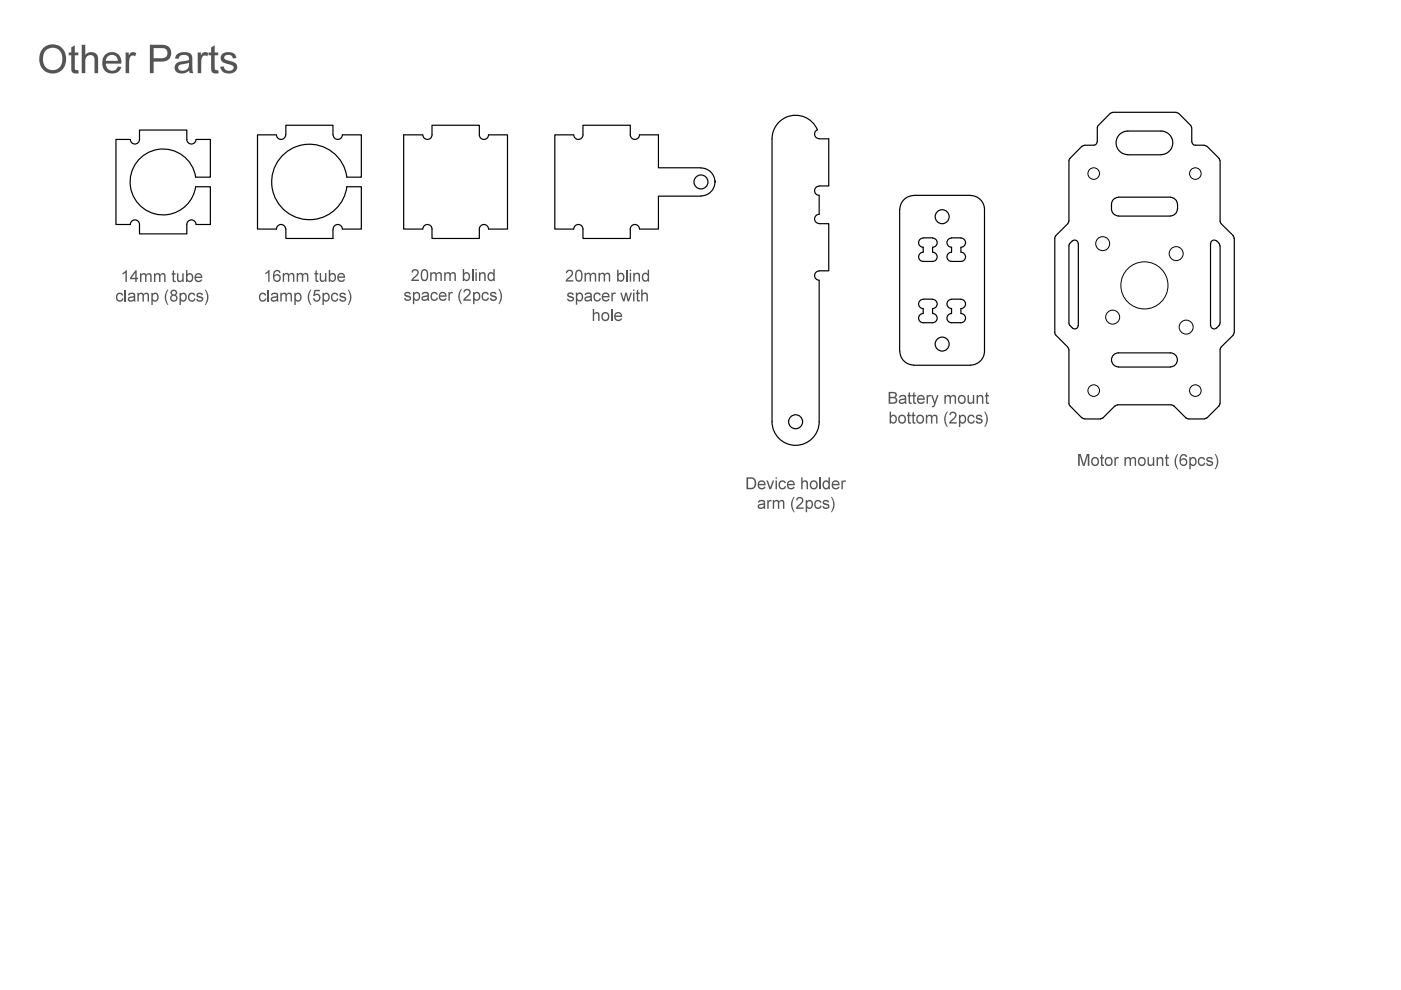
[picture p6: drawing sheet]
<svg xmlns="http://www.w3.org/2000/svg" width="297mm" height="210mm" viewBox="0 0 297 210" stroke-linecap="round" stroke-linejoin="round" font-family="sans-serif">
<g fill="none" stroke="#000" stroke-width=".25">
<path d="M27.6 29.6h-3v18h3M27.6 29.6a.97 .97 0 0 0 1 .9 .97 .97 0 0 0 1-.9v-2h10v2a.97 .97 0 0 0 1 .9 .97 .97 0 0 0 1-.9M41.6 29.6h3v8h-3.1a7 7 0 0 0-10.4-5.2 7 7 0 0 0-.9 11.6 7 7 0 0 0 11.1-3.5l.2-.9h3.1v8h-3M58.6 28.6h-4v20h4M70.6 28.6v-2h-10v2a.97 .97 0 0 1-1 1 .97 .97 0 0 1-1-1M70.6 28.6a.97 .97 0 0 0 1 1 .97 .97 0 0 0 1-1h4v9h-3.1a8 8 0 0 0-12.3-5.6 8 8 0 0 0 .2 13.5 8 8 0 0 0 12.1-5.9h3.1v9h-4a.97 .97 0 0 0-1-1 .97 .97 0 0 0-1 1M103.6 28.6a.97 .97 0 0 1-1 1 .97 .97 0 0 1-1-1v-2h-10v2a.97 .97 0 0 1-1 1 .97 .97 0 0 1-1-1h-4v20h4a1 1 0 0 1 1-1 1 1 0 0 1 1 1v2h10v-2a.97 .97 0 0 1 1-1 .97 .97 0 0 1 1 1M103.6 28.6h4v20h-4M121.6 28.6h-4v20h4M135.6 28.6a.97 .97 0 0 1-1 1 .97 .97 0 0 1-1-1v-2h-10v2a.97 .97 0 0 1-1 1 .97 .97 0 0 1-.9-1M135.6 28.6h4v7h9M148.6 35.6a2.96 2.96 0 0 1 3 3 2.96 2.96 0 0 1-3 2.9"/>
<path d="M151.6 38.6h.1M173.3 27.5a5 5 0 0 0-5.6-3 5 5 0 0 0-4 4.9v60a5 5 0 0 0 5 5 5 5 0 0 0 5-5v-29.9M173.3 27.5a.97 .97 0 0 0-.6 1.1 .97 .97 0 0 0 1 .8h2v10h-2M173.7 39.5a.97 .97 0 0 0-1 .9 .97 .97 0 0 0 1 1v4a.97 .97 0 0 0-1 1 .97 .97 0 0 0 1 1M229.4 31l-2.7 2.9-.1 13M229.9 30.8l-.5 .2M232.6 30.1a.72 .72 0 0 1-.7 .7h-2M235.4 24l-2.7 2.7-.1 3.4M236 23.8h13.3M236 23.8l-.6 .3M239.1 32.8h7.1M239.1 32.8a2.5 2.5 0 0 1-2.5-2.5 2.5 2.5 0 0 1 2.5-2.5h7.1a2.5 2.5 0 0 1 2.5 2.5 2.5 2.5 0 0 1-2.5 2.5"/>
<path d="M249.3 23.8l.5 .3M249.9 24l2.6 2.6M252.4 26.6l.2 .5M252.7 27.1v3M252.7 30.1a.72 .72 0 0 0 .7 .7h1.9M255.3 30.8l.5 .2M255.9 31l2.5 2.6 .3 .5v12.8l.2 .5M41.6 47.6a.97 .97 0 0 0-1-1 .97 .97 0 0 0-1 1v2h-10v-2a.97 .97 0 0 0-1-1 .97 .97 0 0 0-1 1M58.6 48.6a1 1 0 0 1 1-1 1 1 0 0 1 1 1v2h10v-2M121.7 48.6a.97 .97 0 0 1 .9-1 .97 .97 0 0 1 1 1v2h10v-2a.97 .97 0 0 1 1-1 .97 .97 0 0 1 1 1M148.6 41.6h-9v7h-4M173.7 57.5a.97 .97 0 0 0-1 .9 .97 .97 0 0 0 1 1"/>
<path d="M173.7 47.4h2v10h-2M193.7 41.4h12.1M193.7 41.5a2.96 2.96 0 0 0-2.9 2.9l-.1 30a3 3 0 0 0 3 3M195.7 50.4h2M195.7 50.5a.97 .97 0 0 0-.9 .9 .97 .97 0 0 0 .9 1v1M195.7 53.5a.97 .97 0 0 0-.9 1 .97 .97 0 0 0 .9 .9h2a.97 .97 0 0 0 1-.9 .97 .97 0 0 0-1-1M197.7 50.5a.97 .97 0 0 1 1 .9 .97 .97 0 0 1-1 1v1M201.7 53.5a.97 .97 0 0 0-.9 1 .97 .97 0 0 0 .9 .9h2a.97 .97 0 0 0 1-.9 .97 .97 0 0 0-1-1M201.7 50.5a.97 .97 0 0 0-.9 .9 .97 .97 0 0 0 .9 1v1M201.7 50.4h2M203.7 50.5a.97 .97 0 0 1 1 .9 .97 .97 0 0 1-1 1v1M205.8 41.5a2.96 2.96 0 0 1 2.9 2.9v30a2.96 2.96 0 0 1-2.9 3"/>
<path d="M226.4 47.4l-2.6 2.6-.2 .5v20l.2 .5 2.6 2.6M226.6 46.9l-.2 .5M227.4 51.1l.3-.2a.77 .77 0 0 1 .9 .7l-.1 17.8a.72 .72 0 0 1-1.1 .1l-.7-.6-.1-.4v-16.4l.2-.5M227.4 51.1l-.5 .5M249.6 43.3a1.57 1.57 0 0 0-1.5-1.5h-11a1.48 1.48 0 0 0-1.4 1.5 1.93 1.93 0 0 0 1 2.4l11.4 .1a1.57 1.57 0 0 0 1.5-1.5M249.7 43.3v1M256.7 51.6v17.4M257.9 51.1a.72 .72 0 0 0-.8-.1 .72 .72 0 0 0-.4 .6M258 51.1l.5 .5M258.4 51.6l.2 .5 .1 16.4-.7 1M258.9 47.4l2.6 2.6M261.4 50l.2 .5"/>
<path d="M261.7 50.5v20M193.7 77.4h12.1M195.7 66.4v-1a.97 .97 0 0 1-.9-1 .97 .97 0 0 1 .9-.9l2-.1a1 1 0 0 1 1 1 1 1 0 0 1-1 1v1M195.7 66.5a.97 .97 0 0 0-.9 1 .97 .97 0 0 0 .9 .9h2a.97 .97 0 0 0 1-.9 .97 .97 0 0 0-1-1M201.7 66.5a.97 .97 0 0 0-.9 1 .97 .97 0 0 0 .9 .9h2a.97 .97 0 0 0 1-.9 .97 .97 0 0 0-1-1M201.7 66.4v-1a.97 .97 0 0 1-.9-1 .97 .97 0 0 1 .9-.9l2-.1a1 1 0 0 1 1 1 1 1 0 0 1-1 1v1M226.4 73.6l.2 .5M226.6 74.1l.1 11.6 2.7 2.9M237.1 77.8h11M237.1 77.8a1.48 1.48 0 0 1-1.4-1.5 1.48 1.48 0 0 1 1.4-1.5h11a1.48 1.48 0 0 1 1.5 1.5 1.48 1.48 0 0 1-1.5 1.5M256.7 69a.72 .72 0 0 0 .4 .7 .72 .72 0 0 0 .8-.2M258.9 73.6l-.2 .5-.1 11.6-2.7 2.9"/>
<path d="M261.5 71l-2.6 2.6M261.6 70.5l-.2 .5M229.4 88.6l.5 .2M229.9 88.8h3.4M233.8 88.6l-.5 .2M236.4 86l-2.6 2.6M237 85.9l-.5 .2M237 85.8h11.4M248.4 85.9l.5 .2M248.9 86l2.5 2.6M251.4 88.6l.6 .2M252 88.8h3.3"/>
<path d="M255.8 88.6l-.5 .2"/>
<circle cx="148.6" cy="38.6" r="1.48"/>
<circle cx="199.8" cy="45.9" r="1.48"/>
<circle cx="199.8" cy="73" r="1.48"/>
<circle cx="168.7" cy="89.4" r="1.48"/>
</g>
<g fill="none" stroke="#000" stroke-width=".21">
<circle cx="231.9" cy="36.8" r="1.23"/>
<circle cx="253.4" cy="36.8" r="1.23"/>
<circle cx="233.8" cy="51.7" r="1.48"/>
<circle cx="249.4" cy="53.8" r="1.48"/>
<circle cx="235.9" cy="67.2" r="1.48"/>
<circle cx="242.6" cy="60.5" r="5"/>
<circle cx="251.5" cy="69.4" r="1.48"/>
<circle cx="231.9" cy="82.8" r="1.23"/>
<circle cx="253.4" cy="82.8" r="1.23"/>
</g>
<g fill="#545454">
<path d="M15.1 10.1l.8-.5v1.5h.7v.6h-.7v2.6a.52 .52 0 0 0 .1 .5 .52 .52 0 0 0 .6 .1l.1 .6a1.1 1.1 0 0 1-1.2-.1 1.1 1.1 0 0 1-.4-1.2v-2.5h-.5v-.6h.5z"/>
<path d="M17.3 9.5h.8v2.1a1.5 1.5 0 0 1 1.8-.5 1.5 1.5 0 0 1 .9 1.6v2.8h-.7v-2.8a.98 .98 0 0 0-1.1-1 .98 .98 0 0 0-.9 1.1v2.7h-.8z"/>
<path d="M26.6 11.1h.7v.7a.99 .99 0 0 1 1.6-.5l-.3 .6a.83 .83 0 0 0-.9 .1 .83 .83 0 0 0-.3 .9v2.6h-.8z"/>
<path d="M41.9 11.1h.7v.7a.99 .99 0 0 1 1.6-.5l-.3 .6a.83 .83 0 0 0-.9 .1 .83 .83 0 0 0-.3 .9v2.6h-.8z"/>
<path d="M44.8 10.1l.7-.5v1.5h.8v.6h-.8v2.6a.52 .52 0 0 0 .2 .5 .52 .52 0 0 0 .6 .1l.1 .6a1.1 1.1 0 0 1-1.3-.1 1.1 1.1 0 0 1-.3-1.2v-2.5h-.6v-.6h.6z"/>
<path d="M47.1 11.5a2.07 2.07 0 0 1 2.9 .3l.1 .5-.7 .1a.98 .98 0 0 0-.9-.8 .98 .98 0 0 0-1 .6 1.33 1.33 0 0 0 1.4 .8 1.27 1.27 0 0 1 1.3 .7 1.27 1.27 0 0 1-.3 1.4 1.97 1.97 0 0 1-3.2-.9l.7-.1a1.09 1.09 0 0 0 1 .9 1.09 1.09 0 0 0 1.1-.7l-.1-.3-.5-.3a2.77 2.77 0 0 1-2-1l-.1-.6z"/>
<path d="M228.6 96.3h.5l.7 2.1 .6-2.1h.6v2.5h-.4v-2.3l-.6 2.3h-.4l-.7-2.3v2.3h-.3z"/>
<path d="M233.4 96.5l.3-.2v.6h.4v.3h-.4v1.1l.1 .2h.3v.3a.46 .46 0 0 1-.5 0 .46 .46 0 0 1-.2-.5v-1.1h-.2v-.3h.2z"/>
<path d="M236.3 96.9h.2v.3l.2-.3h.4l.1 .1-.1 .3a.4 .4 0 0 0-.5 0 .4 .4 0 0 0 0 .5v1h-.3z"/>
<path d="M238.4 96.9h.3v.3a.57 .57 0 0 1 .5-.3 .57 .57 0 0 1 .5 .3 .59 .59 0 0 1 .7-.3 .59 .59 0 0 1 .5 .6v1.3h-.3v-1.2a.41 .41 0 0 0-.5-.4 .41 .41 0 0 0-.3 .5v1.1h-.3v-1.2a.43 .43 0 0 0-.6-.4 .43 .43 0 0 0-.2 .6v1h-.3z"/>
<path d="M243.3 96.9h.3v1a.45 .45 0 0 0 .4 .6 .45 .45 0 0 0 .4-.6v-1h.3v1.9h-.3v-.3a.6 .6 0 0 1-.7 .3 .6 .6 0 0 1-.4-.7z"/>
<path d="M245.2 96.9h.3v.3a.61 .61 0 0 1 .8-.3 .61 .61 0 0 1 .3 .7v1.2h-.3v-1.1a.44 .44 0 0 0-.4-.5 .44 .44 0 0 0-.4 .6v1h-.3z"/>
<path d="M247.2 96.5l.3-.2v.6h.3v.3h-.3v1.1l.1 .2h.2l.1 .3a.46 .46 0 0 1-.6 0 .46 .46 0 0 1-.1-.5v-1.1h-.2v-.3h.2z"/>
<path d="M249.6 96.3h.2l-.2 .5a2.84 2.84 0 0 0 .2 2.7h-.2a2.54 2.54 0 0 1 0-3.2z"/>
<path d="M254.2 97.1a.76 .76 0 0 1 1.3 .4h-.3a.55 .55 0 0 0-.8-.2 .55 .55 0 0 0-.1 .8 .5 .5 0 0 0 .4 .4 .5 .5 0 0 0 .6-.4h.2a.85 .85 0 0 1-1.1 .6 .85 .85 0 0 1-.4-1.2z"/>
<path d="M255.9 97.1a.78 .78 0 0 1 1.2 .3h-.3a.36 .36 0 0 0-.4-.3 .36 .36 0 0 0-.3 .4l.2 .1a.69 .69 0 0 1 .7 .2 .69 .69 0 0 1 .1 .7 .81 .81 0 0 1-.8 .3 .81 .81 0 0 1-.6-.6h.3a.41 .41 0 0 0 .5 .4 .41 .41 0 0 0 .3-.5h-.1a.71 .71 0 0 1-.9-.9z"/>
<path d="M257.5 96.3h.2a2.54 2.54 0 0 1 0 3.2h-.2a2.87 2.87 0 0 0 0-3.2z"/>
<path d="M26 57.9l.7-.6h.2v2.5h-.3v-2l-.6 .4z"/>
<path d="M29.7 57.9h.3v.3a.57 .57 0 0 1 .5-.3 .57 .57 0 0 1 .5 .3 .59 .59 0 0 1 .7-.3 .59 .59 0 0 1 .4 .6v1.3h-.2v-1.2a.41 .41 0 0 0-.5-.4 .41 .41 0 0 0-.3 .5v1.1h-.3v-1.2a.42 .42 0 0 0-.6-.4 .42 .42 0 0 0-.2 .6v1h-.3z"/>
<path d="M32.6 57.9h.3v.3a.57 .57 0 0 1 .6-.3 .57 .57 0 0 1 .5 .3 .59 .59 0 0 1 .7-.3 .59 .59 0 0 1 .4 .6v1.3h-.3v-1.2a.41 .41 0 0 0-.4-.4 .41 .41 0 0 0-.4 .5v1.1h-.3v-1.2a.42 .42 0 0 0-.5-.4 .42 .42 0 0 0-.3 .6v1h-.3z"/>
<path d="M36.6 57.5l.3-.2v.6h.3v.3h-.3v1.1l.1 .2h.2l.1 .3a.46 .46 0 0 1-.5 0 .46 .46 0 0 1-.2-.5v-1.1h-.2v-.3h.2z"/>
<path d="M37.5 57.9h.3v1a.45 .45 0 0 0 .5 .6 .45 .45 0 0 0 .3-.6v-1h.3v1.9h-.3v-.3a.6 .6 0 0 1-.7 .3 .6 .6 0 0 1-.4-.7z"/>
<path d="M24.9 62.2a.76 .76 0 0 1 1.2 .4l-.3 .1a.55 .55 0 0 0-.7-.3 .55 .55 0 0 0-.2 .8 .5 .5 0 0 0 .5 .5 .5 .5 0 0 0 .5-.4h.3a.85 .85 0 0 1-1.2 .6 .85 .85 0 0 1-.4-1.2z"/>
<path d="M9.1 10.2a2.9 2.9 0 0 1 3.5-.4 2.9 2.9 0 0 1 1.4 3.2 2.87 2.87 0 0 1-3.3 2.6 2.87 2.87 0 0 1-2.3-3.6l.2-1zM9.7 10.7a2.69 2.69 0 0 0 .7 4 2.14 2.14 0 0 0 2.2-.4 2.14 2.14 0 0 0 .6-2.1 2.05 2.05 0 0 0-1.2-1.9 2.05 2.05 0 0 0-2.3 .4z"/>
<path d="M22.3 11.7a2.05 2.05 0 0 1 2.4-.4 2.05 2.05 0 0 1 1 2.2h-3.3a1.32 1.32 0 0 0 1 1.5 1.32 1.32 0 0 0 1.6-.9l.7 .1a2.14 2.14 0 0 1-2.8 1.2 2.14 2.14 0 0 1-1.1-2.8zM22.8 12l-.4 .9h2.6a1.27 1.27 0 0 0-.8-1.2 1.27 1.27 0 0 0-1.4 .3z"/>
<path d="M31.8 9.5h2.2a1.84 1.84 0 0 1 2.3 1.7 1.84 1.84 0 0 1-2.2 1.9h-1.5v2.4h-.8zM32.6 10.2v2.2h1.5a1.12 1.12 0 0 0 1.4-1.1 1.12 1.12 0 0 0-1.4-1.1z"/>
<path d="M37.6 11.5a2.26 2.26 0 0 1 3.1 .3l.1 3 .2 .7h-.8l-.1-.5a1.97 1.97 0 0 1-3-.2 1.44 1.44 0 0 1 1.6-1.8l.8-.1a.56 .56 0 0 0 .6-.5 .56 .56 0 0 0-.5-.7 1.19 1.19 0 0 0-1.7 .8l-.8-.1zM38 13.8a.75 .75 0 0 0 0 1 .75 .75 0 0 0 .9 .2 1.32 1.32 0 0 0 1.2-1.7z"/>
<path d="M231.6 97.1a.91 .91 0 0 1 1.3 .2 .91 .91 0 0 1-.2 1.2 .91 .91 0 0 1-1.3-.1v-.9zM231.8 97.3a.62 .62 0 0 0-.1 1 .62 .62 0 0 0 1-.1 .62 .62 0 0 0-.1-.8 .62 .62 0 0 0-.8-.1z"/>
<path d="M234.5 97.1a.91 .91 0 0 1 1.3 .2 .91 .91 0 0 1-.2 1.2 .91 .91 0 0 1-1.3-.1v-.9zM234.7 97.3a.62 .62 0 0 0-.1 1 .62 .62 0 0 0 .9-.1 .62 .62 0 0 0 0-.8 .62 .62 0 0 0-.8-.1z"/>
<path d="M241.5 97.1a.91 .91 0 0 1 1.3 .2 .91 .91 0 0 1-.2 1.2 .91 .91 0 0 1-1.2-.1l-.1-.9zM241.7 97.3a.62 .62 0 0 0-.1 1 .62 .62 0 0 0 1-.1 .62 .62 0 0 0-.1-.8 .62 .62 0 0 0-.8-.1z"/>
<path d="M250.3 96.5a.76 .76 0 0 1 .8-.2 .76 .76 0 0 1 .6 .6h-.3a.54 .54 0 0 0-.7-.3 .54 .54 0 0 0-.3 .6v.3a.81 .81 0 0 1 1.2 0 .81 .81 0 0 1-.2 1.2 .81 .81 0 0 1-1.2-.3l-.1-1.1zM250.4 98a.55 .55 0 0 0 1.1 0 .55 .55 0 0 0-1.1 0z"/>
<path d="M252.2 96.9h.3v.3a.74 .74 0 0 1 .9-.1 .74 .74 0 0 1 .3 .9 .72 .72 0 0 1-.4 .7 .72 .72 0 0 1-.8-.1v.9h-.3zM252.6 97.4a.6 .6 0 0 0-.1 .8 .6 .6 0 0 0 .8 .2 .61 .61 0 0 0 .1-.9 .61 .61 0 0 0-.8-.1z"/>
<path d="M28.7 57.3h.3v1.6h.3v.3h-.3v.6h-.3v-.6h-1.1v-.3zM28.7 57.8l-.8 1.1h.8z"/>
<path d="M39.4 57.3h.3v.9a.78 .78 0 0 1 1.1-.1 .78 .78 0 0 1 .2 1 .67 .67 0 0 1-.5 .7 .67 .67 0 0 1-.8-.3v.3h-.3zM39.9 58.4a.61 .61 0 0 0-.1 .8 .61 .61 0 0 0 .7 .2 .61 .61 0 0 0 .2-.8 .61 .61 0 0 0-.8-.2z"/>
<path d="M41.5 58.2a.85 .85 0 0 1 1-.2 .85 .85 0 0 1 .4 .9h-1.4a.58 .58 0 0 0 .4 .6 .58 .58 0 0 0 .7-.3l.3 .1a.91 .91 0 0 1-1.3 .4 .91 .91 0 0 1-.3-1.4zM41.7 58.3l-.2 .4h1.1l-.4-.5z"/>
</g>
<path d="M26.6 61.4v2.5" fill="none" stroke="#545454" stroke-width=".29"/>
<g fill="#545454">
<path d="M29.1 62.1h.3v.3a.57 .57 0 0 1 .5-.4 .57 .57 0 0 1 .6 .4 .59 .59 0 0 1 .6-.4 .59 .59 0 0 1 .5 .7v1.2h-.3v-1.1a.41 .41 0 0 0-.5-.5 .41 .41 0 0 0-.3 .6v1h-.3v-1.1a.43 .43 0 0 0-.5-.4 .43 .43 0 0 0-.3 .6v.9h-.3z"/>
<path d="M35.5 61.4h.2l-.2 .5a2.84 2.84 0 0 0 .2 2.8h-.2a2.54 2.54 0 0 1 0-3.3z"/>
<path d="M40.1 62.2a.76 .76 0 0 1 1.3 .4l-.3 .1a.55 .55 0 0 0-.8-.3 .55 .55 0 0 0-.1 .8 .5 .5 0 0 0 .4 .5 .5 .5 0 0 0 .5-.4h.3a.85 .85 0 0 1-1.1 .6 .85 .85 0 0 1-.4-1.2z"/>
<path d="M41.8 62.3a.77 .77 0 0 1 1.2 .2l-.3 .1a.36 .36 0 0 0-.4-.3 .36 .36 0 0 0-.3 .4l.2 .1a.67 .67 0 0 1 .7 .2 .67 .67 0 0 1 0 .8 .81 .81 0 0 1-1.3-.4l.3-.1a.41 .41 0 0 0 .4 .5 .41 .41 0 0 0 .4-.5l-.1-.1a.71 .71 0 0 1-.9-.8z"/>
<path d="M43.4 61.4h.2a2.54 2.54 0 0 1 0 3.3h-.2a2.88 2.88 0 0 0 0-3.3z"/>
<path d="M56.2 57.9l.8-.7h.2v2.5h-.3v-1.9l-.7 .4z"/>
<path d="M60 57.9h.2v.3a.57 .57 0 0 1 .6-.3 .57 .57 0 0 1 .5 .3 .59 .59 0 0 1 .7-.3 .59 .59 0 0 1 .4 .6v1.2h-.3v-1.1a.41 .41 0 0 0-.4-.5 .41 .41 0 0 0-.4 .6v1h-.3v-1.1a.42 .42 0 0 0-.5-.4 .42 .42 0 0 0-.3 .6v.9h-.2z"/>
<path d="M62.9 57.9h.3v.3a.57 .57 0 0 1 .5-.3 .57 .57 0 0 1 .5 .3 .59 .59 0 0 1 .7-.3 .59 .59 0 0 1 .5 .6v1.2h-.3v-1.1a.41 .41 0 0 0-.5-.5 .41 .41 0 0 0-.3 .6v1h-.3v-1.1a.42 .42 0 0 0-.6-.4 .42 .42 0 0 0-.2 .6v.9h-.3z"/>
<path d="M66.9 57.4l.3-.1v.6h.3v.3h-.3v1v.3h.3v.3a.46 .46 0 0 1-.5-.1 .46 .46 0 0 1-.1-.5v-1h-.2v-.3h.2z"/>
<path d="M67.8 57.9h.3v1a.45 .45 0 0 0 .4 .6 .45 .45 0 0 0 .4-.6v-1h.3v1.8h-.3v-.2a.6 .6 0 0 1-.7 .3 .6 .6 0 0 1-.4-.8z"/>
<path d="M55.2 62.2a.76 .76 0 0 1 1.2 .4l-.3 .1a.55 .55 0 0 0-.7-.3 .55 .55 0 0 0-.2 .8 .5 .5 0 0 0 .5 .5 .5 .5 0 0 0 .5-.4h.3a.85 .85 0 0 1-1.2 .6 .85 .85 0 0 1-.4-1.2z"/>
<path d="M27.3 62.3a.83 .83 0 0 1 1-.2 .83 .83 0 0 1 .4 1l.1 .8h-.3l-.1-.2a.65 .65 0 0 1-1 .3 .65 .65 0 0 1-.1-1l1.1-.2a.49 .49 0 0 0-.5-.5 .49 .49 0 0 0-.5 .3h-.3zM27.4 63.3v.1a.52 .52 0 0 0 .6 .2 .52 .52 0 0 0 .4-.5z"/>
<path d="M32.1 62.1h.3v.3a.74 .74 0 0 1 1-.2 .74 .74 0 0 1 .2 1 .72 .72 0 0 1-.4 .7 .72 .72 0 0 1-.8-.2v1h-.3zM32.5 62.5a.6 .6 0 0 0-.1 .8 .6 .6 0 0 0 .8 .2 .6 .6 0 0 0 .1-.8 .6 .6 0 0 0-.8-.2z"/>
<path d="M36.3 61.6a.66 .66 0 0 1 1 0 .66 .66 0 0 1-.1 1 .76 .76 0 0 1 .2 1.1 .76 .76 0 0 1-1.1 0 .76 .76 0 0 1 .2-1.1l-.3-.4zM36.4 62a.4 .4 0 0 0 .8 0 .4 .4 0 0 0-.8 0zM36.3 63.2a.5 .5 0 0 0 1 0 .5 .5 0 0 0-1 0z"/>
<path d="M38.1 62.1h.3v.3a.74 .74 0 0 1 .9-.2 .74 .74 0 0 1 .3 1 .72 .72 0 0 1-.4 .7 .72 .72 0 0 1-.8-.2v1h-.3zM38.5 62.5a.6 .6 0 0 0-.1 .8 .6 .6 0 0 0 .8 .2 .6 .6 0 0 0 .1-.8 .6 .6 0 0 0-.8-.2z"/>
<path d="M58.1 57.5a.76 .76 0 0 1 .8-.3 .76 .76 0 0 1 .6 .7h-.3a.54 .54 0 0 0-.7-.3 .54 .54 0 0 0-.3 .6v.2a.8 .8 0 0 1 1.2 .1 .8 .8 0 0 1-.2 1.2 .8 .8 0 0 1-1.2-.4l-.1-1.1zM58.2 58.9a.55 .55 0 0 0 1.1 0 .55 .55 0 0 0-1.1 0z"/>
<path d="M69.7 57.2h.3v.9a.78 .78 0 0 1 1 0 .78 .78 0 0 1 .2 1 .67 .67 0 0 1-.4 .6 .67 .67 0 0 1-.8-.2v.2h-.3zM70.1 58.3a.61 .61 0 0 0-.1 .8 .61 .61 0 0 0 .8 .2 .61 .61 0 0 0 .1-.8 .61 .61 0 0 0-.8-.2z"/>
<path d="M71.7 58.1a.85 .85 0 0 1 1.1-.1 .85 .85 0 0 1 .4 .9h-1.4a.58 .58 0 0 0 .4 .6 .58 .58 0 0 0 .7-.3h.3a.91 .91 0 0 1-1.3 .5 .91 .91 0 0 1-.3-1.4zM72 58.3l-.2 .3h1.1l-.4-.4z"/>
</g>
<path d="M56.9 61.4v2.5" fill="none" stroke="#545454" stroke-width=".29"/>
<g fill="#545454">
<path d="M59.4 62.1h.3v.3a.57 .57 0 0 1 .6-.4 .57 .57 0 0 1 .5 .4 .59 .59 0 0 1 .7-.4 .59 .59 0 0 1 .4 .7v1.2h-.3v-1.1a.41 .41 0 0 0-.4-.5 .41 .41 0 0 0-.4 .6v1h-.3v-1.1a.43 .43 0 0 0-.5-.4 .43 .43 0 0 0-.3 .6v.9h-.3z"/>
<path d="M65.8 61.4h.2l-.2 .5a2.84 2.84 0 0 0 .2 2.8h-.2a2.54 2.54 0 0 1 0-3.3z"/>
<path d="M66.7 61.5h1.1v.2h-.9l-.1 .7a.8 .8 0 0 1 1.1 .4 .8 .8 0 0 1-.5 1.1 .8 .8 0 0 1-1-.6l.3-.1a.53 .53 0 0 0 .7 .3 .53 .53 0 0 0 .1-.8 .53 .53 0 0 0-.8 .1h-.3z"/>
<path d="M70.4 62.2a.76 .76 0 0 1 1.3 .4l-.3 .1a.55 .55 0 0 0-.8-.3 .55 .55 0 0 0-.1 .8 .5 .5 0 0 0 .4 .5 .5 .5 0 0 0 .6-.4h.3a.85 .85 0 0 1-1.2 .6 .85 .85 0 0 1-.4-1.2z"/>
<path d="M72.1 62.3a.77 .77 0 0 1 1.2 .2l-.3 .1a.36 .36 0 0 0-.4-.3 .36 .36 0 0 0-.3 .4l.2 .1a.67 .67 0 0 1 .8 .2 .67 .67 0 0 1-.1 .8 .81 .81 0 0 1-1.3-.4l.3-.1a.41 .41 0 0 0 .5 .5 .41 .41 0 0 0 .3-.5l-.1-.1a.71 .71 0 0 1-.9-.8z"/>
<path d="M73.7 61.4h.2a2.54 2.54 0 0 1 0 3.3h-.2a2.88 2.88 0 0 0 0-3.3z"/>
<path d="M87.5 57.2a.83 .83 0 0 1 1.2 .2 .83 .83 0 0 1-.4 1.2l-.7 .7h1.2v.3h-1.6l.3-.7a1.62 1.62 0 0 0 1-1.3l-.5-.3-.3 .2-.2 .3h-.3z"/>
<path d="M91.2 57.7h.3v.3a.57 .57 0 0 1 .5-.3 .57 .57 0 0 1 .5 .3 .59 .59 0 0 1 .7-.3 .59 .59 0 0 1 .5 .6v1.3h-.3v-1.2a.41 .41 0 0 0-.5-.4 .41 .41 0 0 0-.3 .5v1.1h-.3v-1.2a.43 .43 0 0 0-.5-.4 .43 .43 0 0 0-.3 .6v1h-.3z"/>
<path d="M94.2 57.7h.3v.3a.57 .57 0 0 1 .5-.3 .57 .57 0 0 1 .5 .3 .59 .59 0 0 1 .7-.3 .59 .59 0 0 1 .5 .6v1.3h-.3v-1.2a.41 .41 0 0 0-.5-.4 .41 .41 0 0 0-.3 .5v1.1h-.3v-1.2a.43 .43 0 0 0-.6-.4 .43 .43 0 0 0-.2 .6v1h-.3z"/>
<path d="M57.6 62.3a.83 .83 0 0 1 1-.2 .83 .83 0 0 1 .4 1l.1 .8h-.3l-.1-.2a.65 .65 0 0 1-.9 .3 .65 .65 0 0 1-.2-1l1.1-.2a.49 .49 0 0 0-.4-.5 .49 .49 0 0 0-.6 .3h-.3zM57.7 63.3v.1a.52 .52 0 0 0 .6 .2 .52 .52 0 0 0 .4-.5z"/>
<path d="M62.4 62.1h.3v.3a.74 .74 0 0 1 1-.2 .74 .74 0 0 1 .2 1 .72 .72 0 0 1-.4 .7 .72 .72 0 0 1-.8-.2v1h-.3zM62.8 62.5a.6 .6 0 0 0-.1 .8 .6 .6 0 0 0 .8 .2 .6 .6 0 0 0 .1-.8 .6 .6 0 0 0-.8-.2z"/>
<path d="M68.4 62.1h.3v.3a.74 .74 0 0 1 1-.2 .74 .74 0 0 1 .2 1 .72 .72 0 0 1-.4 .7 .72 .72 0 0 1-.8-.2v1h-.3zM68.8 62.5a.6 .6 0 0 0-.1 .8 .6 .6 0 0 0 .8 .2 .6 .6 0 0 0 .1-.8 .6 .6 0 0 0-.8-.2z"/>
<path d="M89.4 57.3a.81 .81 0 0 1 1-.1 .81 .81 0 0 1 .4 .9 1.04 1.04 0 0 1-1 1.5 1.77 1.77 0 0 1-.4-2.3zM89.6 57.5l-.1 1.2a.5 .5 0 0 0 .5 .6 .5 .5 0 0 0 .5-.6l-.1-1.2-.4-.2z"/>
<path d="M98.1 57.1h.3v.9a.78 .78 0 0 1 1-.1 .78 .78 0 0 1 .2 1 .67 .67 0 0 1-.4 .7 .67 .67 0 0 1-.8-.3v.3h-.3zM98.6 58.1a.61 .61 0 0 0-.2 .9 .61 .61 0 0 0 .8 .2 .61 .61 0 0 0 .2-.9 .61 .61 0 0 0-.8-.2z"/>
</g>
<path d="M100.2 57.1v2.5" fill="none" stroke="#545454" stroke-width=".29"/>
<g fill="#545454">
<path d="M101.5 57.7h.3v.3a.61 .61 0 0 1 .8-.3 .61 .61 0 0 1 .4 .7v1.2h-.3v-1.1a.44 .44 0 0 0-.5-.5 .44 .44 0 0 0-.4 .6v1h-.3z"/>
<path d="M85.8 62.1a.78 .78 0 0 1 1.3 .3h-.3a.36 .36 0 0 0-.4-.3 .36 .36 0 0 0-.3 .4l.1 .1a.67 .67 0 0 1 .8 .2 .67 .67 0 0 1 0 .8 .81 .81 0 0 1-1.3-.4h.3a.41 .41 0 0 0 .4 .4 .41 .41 0 0 0 .4-.5h-.1a.71 .71 0 0 1-.9-.9z"/>
<path d="M91.5 62.1a.76 .76 0 0 1 1.3 .4h-.3a.55 .55 0 0 0-.8-.2 .55 .55 0 0 0-.1 .8 .5 .5 0 0 0 .5 .4 .5 .5 0 0 0 .5-.4h.3a.85 .85 0 0 1-1.2 .6 .85 .85 0 0 1-.4-1.2z"/>
<path d="M95.1 61.9h.2v.3l.2-.3h.4l.1 .1-.1 .3a.4 .4 0 0 0-.5 0 .4 .4 0 0 0 0 .5v1h-.3z"/>
<path d="M97.7 61.2h.3l-.3 .5a2.84 2.84 0 0 0 .3 2.8h-.3a2.54 2.54 0 0 1 0-3.3z"/>
<path d="M98.5 61.4a.82 .82 0 0 1 1.2 .2 .82 .82 0 0 1-.4 1.2l-.7 .7h1.2v.3h-1.6l.4-.7a1.62 1.62 0 0 0 .9-1.3l-.5-.3-.3 .2-.2 .3h-.3z"/>
<path d="M102.4 62.1a.76 .76 0 0 1 1.2 .4h-.3a.55 .55 0 0 0-.7-.2 .55 .55 0 0 0-.2 .8 .5 .5 0 0 0 .5 .4 .5 .5 0 0 0 .5-.4h.3a.85 .85 0 0 1-1.2 .6 .85 .85 0 0 1-.4-1.2z"/>
<path d="M104 62.1a.78 .78 0 0 1 1.3 .3h-.3a.36 .36 0 0 0-.4-.3 .36 .36 0 0 0-.3 .4l.1 .1a.67 .67 0 0 1 .8 .2 .67 .67 0 0 1 0 .8 .81 .81 0 0 1-1.4-.4h.3a.41 .41 0 0 0 .5 .4 .41 .41 0 0 0 .4-.5h-.2a.71 .71 0 0 1-.9-.9z"/>
<path d="M105.6 61.2h.3a2.54 2.54 0 0 1 0 3.3h-.3a2.87 2.87 0 0 0 0-3.3z"/>
<path d="M120.2 57.4a.82 .82 0 0 1 1.2 .2 .82 .82 0 0 1-.4 1.2l-.7 .6h1.2v.3h-1.6l.4-.7a1.62 1.62 0 0 0 .9-1.3l-.5-.2-.3 .1-.1 .3h-.3z"/>
<path d="M123.9 57.9h.3v.2a.57 .57 0 0 1 .6-.3 .57 .57 0 0 1 .5 .4 .59 .59 0 0 1 .7-.4 .59 .59 0 0 1 .4 .6v1.3h-.3v-1.1a.41 .41 0 0 0-.4-.5 .41 .41 0 0 0-.4 .5v1.1h-.3v-1.2a.43 .43 0 0 0-.5-.4 .43 .43 0 0 0-.3 .7v.9h-.3z"/>
<path d="M126.9 57.9h.3v.2a.57 .57 0 0 1 .5-.3 .57 .57 0 0 1 .5 .4 .59 .59 0 0 1 .7-.4 .59 .59 0 0 1 .5 .6v1.3h-.3v-1.1a.41 .41 0 0 0-.5-.5 .41 .41 0 0 0-.3 .5v1.1h-.3v-1.2a.43 .43 0 0 0-.6-.4 .43 .43 0 0 0-.2 .7v.9h-.3z"/>
<path d="M100.8 57.1h.3v.2h-.3zM100.8 57.7h.3v1.9h-.3z"/>
<path d="M103.6 57.9l.5-.2 .5 .3v-.9h.3v2.5h-.3v-.3a.79 .79 0 0 1-1.1 .1 .79 .79 0 0 1-.1-1.1zM103.8 58.1a.62 .62 0 0 0-.1 .9 .62 .62 0 0 0 .8 .2 .62 .62 0 0 0 .1-.9 .62 .62 0 0 0-.8-.2z"/>
<path d="M87.5 61.9h.3v.3a.74 .74 0 0 1 1-.2 .74 .74 0 0 1 .3 1 .72 .72 0 0 1-.4 .7 .72 .72 0 0 1-.9-.2v1h-.3zM88 62.3a.6 .6 0 0 0-.1 .9 .6 .6 0 0 0 .8 .1 .61 .61 0 0 0 .1-.8 .61 .61 0 0 0-.8-.2z"/>
<path d="M89.5 62.1a.83 .83 0 0 1 1.1-.2 .83 .83 0 0 1 .3 1.1l.1 .8h-.3l-.1-.2a.66 .66 0 0 1-.9 .2 .66 .66 0 0 1-.2-.9l1.1-.3a.49 .49 0 0 0-.4-.5 .49 .49 0 0 0-.5 .4l-.3-.1zM89.7 63.1l-.1 .1a.52 .52 0 0 0 .7 .3 .52 .52 0 0 0 .3-.6z"/>
<path d="M93.3 62.1a.85 .85 0 0 1 1-.1 .85 .85 0 0 1 .4 .9h-1.4a.58 .58 0 0 0 .4 .6 .58 .58 0 0 0 .7-.3l.3 .1a.92 .92 0 0 1-1.3 .4 .92 .92 0 0 1-.3-1.4zM93.5 62.3l-.2 .3h1.1l-.4-.4z"/>
<path d="M100.3 61.9h.3v.3a.74 .74 0 0 1 1-.2 .74 .74 0 0 1 .2 1 .72 .72 0 0 1-.4 .7 .72 .72 0 0 1-.8-.2v1h-.3zM100.7 62.3a.6 .6 0 0 0-.1 .9 .6 .6 0 0 0 .8 .1 .61 .61 0 0 0 .1-.8 .61 .61 0 0 0-.8-.2z"/>
<path d="M122.2 57.4a.81 .81 0 0 1 1-.1 .81 .81 0 0 1 .3 .9 1.04 1.04 0 0 1-1 1.5 1.77 1.77 0 0 1-.3-2.3zM122.4 57.6l-.2 1.2a.5 .5 0 0 0 .5 .7 .5 .5 0 0 0 .5-.7l-.1-1.1-.4-.2z"/>
<path d="M130.8 57.2h.3v.9a.78 .78 0 0 1 1.1-.1 .78 .78 0 0 1 .2 1 .67 .67 0 0 1-.5 .7 .67 .67 0 0 1-.8-.3v.3h-.3zM131.3 58.3a.61 .61 0 0 0-.1 .8 .61 .61 0 0 0 .8 .2 .61 .61 0 0 0 .1-.8 .61 .61 0 0 0-.8-.2z"/>
</g>
<path d="M132.9 57.2v2.5" fill="none" stroke="#545454" stroke-width=".29"/>
<g fill="#545454">
<path d="M134.3 57.9h.3v.2a.61 .61 0 0 1 .7-.3 .61 .61 0 0 1 .4 .8v1.1h-.3v-1.1a.44 .44 0 0 0-.5-.5 .44 .44 0 0 0-.3 .6v1h-.3z"/>
<path d="M120.4 62.2a.78 .78 0 0 1 1.2 .3h-.3a.36 .36 0 0 0-.4-.3 .36 .36 0 0 0-.3 .4l.2 .1a.69 .69 0 0 1 .7 .2 .69 .69 0 0 1 .1 .7 .81 .81 0 0 1-.8 .3 .81 .81 0 0 1-.6-.6h.3a.41 .41 0 0 0 .5 .4 .41 .41 0 0 0 .3-.5h-.1a.71 .71 0 0 1-.9-.9z"/>
<path d="M126.1 62.2a.77 .77 0 0 1 1.3 .4h-.3a.55 .55 0 0 0-.8-.2 .55 .55 0 0 0-.2 .8 .5 .5 0 0 0 .5 .4 .5 .5 0 0 0 .5-.4l.3 .1a.85 .85 0 0 1-1.2 .6 .85 .85 0 0 1-.3-1.3z"/>
<path d="M129.6 62h.3v.3l.2-.2 .3-.1 .2 .1-.1 .3a.4 .4 0 0 0-.5 0 .4 .4 0 0 0-.1 .5v1h-.3z"/>
<path d="M131.5 62h.3l.4 1.5 .4-1.5h.3l.3 1.5 .5-1.5h.3l-.6 1.9h-.3l-.4-1.4-.3 1.4h-.3z"/>
<path d="M135 61.6l.3-.2v.6h.3v.3h-.3v1.1l.1 .2h.2l.1 .3a.46 .46 0 0 1-.5 0 .46 .46 0 0 1-.2-.5v-1.1h-.2v-.3h.2z"/>
<path d="M135.9 61.4h.3v.9a.62 .62 0 0 1 .8-.3 .62 .62 0 0 1 .4 .7v1.2h-.3v-1.2a.43 .43 0 0 0-.5-.4 .43 .43 0 0 0-.4 .6v1h-.3z"/>
<path d="M125.7 65.5h.3v.9a.63 .63 0 0 1 .7-.2 .63 .63 0 0 1 .4 .7v1.1h-.3v-1.1a.44 .44 0 0 0-.5-.4 .44 .44 0 0 0-.3 .5v1h-.3z"/>
<path d="M133.5 57.2h.3v.3h-.3zM133.5 57.9h.3v1.8h-.3z"/>
<path d="M136.3 58l.5-.2 .5 .3v-.9h.3v2.5h-.3v-.3a.79 .79 0 0 1-1 .1 .79 .79 0 0 1-.2-1.1zM136.5 58.3a.62 .62 0 0 0-.1 .8 .62 .62 0 0 0 .8 .2 .62 .62 0 0 0 .1-.8 .62 .62 0 0 0-.8-.2z"/>
<path d="M122.1 62h.3v.3a.75 .75 0 0 1 1-.1 .75 .75 0 0 1 .2 .9 .72 .72 0 0 1-.4 .7 .72 .72 0 0 1-.8-.1v.9h-.3zM122.5 62.5a.61 .61 0 0 0-.1 .8 .61 .61 0 0 0 .8 .2 .61 .61 0 0 0 .1-.8 .61 .61 0 0 0-.8-.2z"/>
<path d="M124.1 62.2a.83 .83 0 0 1 1-.1 .83 .83 0 0 1 .4 1l.1 .8h-.3l-.1-.2a.66 .66 0 0 1-.9 .2 .66 .66 0 0 1-.3-.8l1.2-.4a.49 .49 0 0 0-.4-.4 .49 .49 0 0 0-.6 .3l-.3-.1zM124.2 63.3a.52 .52 0 0 0 .6 .3 .52 .52 0 0 0 .4-.6z"/>
<path d="M127.8 62.3a.85 .85 0 0 1 1-.2 .85 .85 0 0 1 .4 1h-1.3a.58 .58 0 0 0 .4 .5 .58 .58 0 0 0 .6-.3l.3 .1a.92 .92 0 0 1-1.3 .4 .92 .92 0 0 1-.2-1.3zM128 62.4l-.1 .4h1.1l-.4-.5z"/>
<path d="M134.2 61.4h.3v.3h-.3zM134.2 62h.3v1.9h-.3z"/>
<path d="M127.8 66.4a.92 .92 0 0 1 1.3 .1 .92 .92 0 0 1-.2 1.3 .92 .92 0 0 1-1.3-.2l-.1-.8zM128 66.6a.63 .63 0 0 0-.1 1 .63 .63 0 0 0 .9-.1 .62 .62 0 0 0 0-.8 .62 .62 0 0 0-.8-.1z"/>
</g>
<path d="M129.7 65.5v2.5" fill="none" stroke="#545454" stroke-width=".3"/>
<g fill="#545454">
<path d="M162.5 101.9h.3l.5 1.5 .5-1.5h.3l-.6 1.8h-.4z"/>
<path d="M165.3 102a.77 .77 0 0 1 1.3 .4l-.3 .1a.55 .55 0 0 0-.8-.3 .55 .55 0 0 0-.1 .8 .5 .5 0 0 0 .5 .5 .5 .5 0 0 0 .5-.4h.3a.86 .86 0 0 1-1.2 .6 .86 .86 0 0 1-.4-1.3z"/>
<path d="M169.9 101.2h.3v.9a.62 .62 0 0 1 .7-.2 .62 .62 0 0 1 .4 .7v1.1h-.3v-1.1a.44 .44 0 0 0-.5-.4 .44 .44 0 0 0-.3 .5v1h-.3z"/>
<path d="M130.5 66.4a.86 .86 0 0 1 1-.2 .86 .86 0 0 1 .4 1h-1.4a.59 .59 0 0 0 .4 .6 .59 .59 0 0 0 .7-.3h.3a.92 .92 0 0 1-1.3 .5 .92 .92 0 0 1-.3-1.4zM130.7 66.6l-.2 .3h1.1l-.4-.4z"/>
<path d="M158.3 101.2h.8a1.27 1.27 0 0 1 1.2 1.2 1.27 1.27 0 0 1-1.1 1.3h-.9zM158.6 101.5v1.9h.5a.97 .97 0 0 0 .9-.9 .97 .97 0 0 0-.9-1z"/>
<path d="M160.9 102.1a.86 .86 0 0 1 1-.2 .86 .86 0 0 1 .4 1h-1.4a.58 .58 0 0 0 .5 .6 .58 .58 0 0 0 .6-.3h.3a.92 .92 0 0 1-1.3 .4 .92 .92 0 0 1-.3-1.3zM161.1 102.3l-.2 .3h1.1l-.4-.5z"/>
<path d="M164.4 101.2h.3v.3h-.3zM164.4 101.9h.3v1.8h-.3z"/>
<path d="M167.1 102.1a.86 .86 0 0 1 1-.2 .86 .86 0 0 1 .4 1h-1.4a.58 .58 0 0 0 .5 .6 .58 .58 0 0 0 .6-.3h.3a.92 .92 0 0 1-1.3 .4 .92 .92 0 0 1-.3-1.3zM167.3 102.3l-.2 .3h1.1l-.4-.5z"/>
<path d="M172 102a.91 .91 0 0 1 1.2 .2 .91 .91 0 0 1-.1 1.3 .91 .91 0 0 1-1.3-.2l-.1-.8zM172.1 102.3a.63 .63 0 0 0 0 .9 .63 .63 0 0 0 .9 0 .62 .62 0 0 0 0-.9 .62 .62 0 0 0-.9 0z"/>
</g>
<path d="M173.9 101.2v2.5" fill="none" stroke="#545454" stroke-width=".3"/>
<g fill="#545454">
<path d="M178.4 101.9h.2v.2l.2-.2h.4h.2l-.1 .3a.4 .4 0 0 0-.5 .1 .4 .4 0 0 0-.1 .4v1h-.3z"/>
<path d="M162.7 106h.2v.3l.2-.3h.4l.1 .1-.1 .3a.4 .4 0 0 0-.5 0 .4 .4 0 0 0 0 .5v1h-.3z"/>
<path d="M163.8 106h.3v.3a.57 .57 0 0 1 .6-.3 .57 .57 0 0 1 .5 .3 .59 .59 0 0 1 .7-.3 .59 .59 0 0 1 .4 .6v1.3h-.3v-1.2a.41 .41 0 0 0-.4-.4 .41 .41 0 0 0-.4 .5v1.1h-.3v-1.2a.42 .42 0 0 0-.5-.4 .42 .42 0 0 0-.3 .6v1h-.3z"/>
<path d="M168.3 105.4h.2l-.3 .5a2.85 2.85 0 0 0 .3 2.7h-.2a2.55 2.55 0 0 1 0-3.2z"/>
<path d="M169 105.5a.82 .82 0 0 1 1.3 .3 .82 .82 0 0 1-.5 1.1l-.7 .7h1.3v.3h-1.6l.3-.7a1.62 1.62 0 0 0 .9-1.3l-.4-.3-.4 .2-.1 .3h-.3z"/>
<path d="M172.9 106.2a.76 .76 0 0 1 1.3 .4h-.3a.55 .55 0 0 0-.8-.2 .55 .55 0 0 0-.2 .8 .49 .49 0 0 0 .5 .4 .49 .49 0 0 0 .5-.4h.3a.85 .85 0 0 1-1.2 .6 .85 .85 0 0 1-.3-1.2z"/>
<path d="M174.5 106.2a.77 .77 0 0 1 1.3 .3h-.3a.36 .36 0 0 0-.4-.3 .36 .36 0 0 0-.3 .4l.1 .1a.67 .67 0 0 1 .8 .3 .67 .67 0 0 1 0 .8 .81 .81 0 0 1-1.3-.5h.3a.41 .41 0 0 0 .4 .4 .41 .41 0 0 0 .4-.5h-.2a.71 .71 0 0 1-.8-.9z"/>
<path d="M176.2 105.4h.2a2.55 2.55 0 0 1 0 3.2h-.2a2.89 2.89 0 0 0 0-3.2z"/>
<path d="M192.6 83.3l.3-.2v.7h.4v.3h-.4v1l.1 .2 .3 .1v.2a.46 .46 0 0 1-.5 0 .46 .46 0 0 1-.2-.5v-1h-.2v-.3h.2z"/>
<path d="M193.6 83.3l.3-.2v.7h.3v.3h-.3v1l.1 .2 .2 .1 .1 .2a.46 .46 0 0 1-.5 0 .46 .46 0 0 1-.2-.5v-1h-.2v-.3h.2z"/>
<path d="M196.5 83.8h.2v.2l.2-.2 .4-.1 .1 .1-.1 .3a.4 .4 0 0 0-.5 0 .4 .4 0 0 0 0 .5v1h-.3z"/>
<path d="M197.4 83.8h.3l.5 1.4 .5-1.4h.3l-.7 1.8a.65 .65 0 0 1-.7 .7l-.1-.3a.38 .38 0 0 0 .5-.4z"/>
<path d="M200.2 83.8h.3v.2a.57 .57 0 0 1 .6-.3 .57 .57 0 0 1 .5 .4 .59 .59 0 0 1 .7-.4 .59 .59 0 0 1 .4 .6v1.3h-.3v-1.1a.41 .41 0 0 0-.4-.5 .41 .41 0 0 0-.4 .6v1h-.3v-1.2a.43 .43 0 0 0-.5-.4 .43 .43 0 0 0-.3 .7v.9h-.3z"/>
<path d="M205.1 83.8h.3v1a.45 .45 0 0 0 .5 .6 .45 .45 0 0 0 .4-.7v-.9h.3v1.8h-.3v-.3a.6 .6 0 0 1-.8 .3 .6 .6 0 0 1-.4-.7z"/>
<path d="M207.1 83.8h.3v.2a.61 .61 0 0 1 .7-.3 .61 .61 0 0 1 .4 .8v1.1h-.3v-1.1a.44 .44 0 0 0-.5-.5 .44 .44 0 0 0-.3 .6v1h-.3z"/>
<path d="M209 83.3l.3-.2v.7h.4v.3h-.4v1l.1 .2 .3 .1v.2a.46 .46 0 0 1-.5 0 .46 .46 0 0 1-.2-.5v-1h-.2v-.3h.2z"/>
<path d="M192.5 87.5l.3-.2v.7h.3v.2h-.3v1.1l.1 .2h.2l.1 .3a.46 .46 0 0 1-.5 0 .46 .46 0 0 1-.2-.5v-1.1h-.2v-.2h.2z"/>
<path d="M193.5 87.5l.3-.2v.7h.3v.2h-.3v1.1v.2h.3v.3a.46 .46 0 0 1-.5 0 .46 .46 0 0 1-.1-.5v-1.1h-.2v-.2h.2z"/>
<path d="M196.3 88h.3v.2a.57 .57 0 0 1 .5-.3 .57 .57 0 0 1 .5 .4 .59 .59 0 0 1 .7-.4 .59 .59 0 0 1 .5 .6v1.3h-.3v-1.1a.41 .41 0 0 0-.5-.5 .41 .41 0 0 0-.3 .5v1.1h-.3v-1.2a.43 .43 0 0 0-.6-.4 .43 .43 0 0 0-.2 .7v.9h-.3z"/>
<path d="M200.8 87.3h.2l-.3 .5a2.84 2.84 0 0 0 .3 2.7h-.2a2.54 2.54 0 0 1 0-3.2z"/>
<path d="M201.5 87.5a.82 .82 0 0 1 1.2 .2 .82 .82 0 0 1-.4 1.2l-.7 .6h1.2v.3h-1.6l.4-.7a1.62 1.62 0 0 0 .9-1.3l-.5-.2-.3 .1-.1 .3h-.3z"/>
<path d="M205.4 88.1a.76 .76 0 0 1 1.2 .4h-.2a.55 .55 0 0 0-.8-.2 .55 .55 0 0 0-.2 .8 .5 .5 0 0 0 .5 .5 .5 .5 0 0 0 .5-.5l.3 .1a.85 .85 0 0 1-1.2 .6 .85 .85 0 0 1-.4-1.3z"/>
<path d="M207 88.1a.77 .77 0 0 1 1.3 .3l-.3 .1a.36 .36 0 0 0-.4-.4 .36 .36 0 0 0-.3 .5h.1a.67 .67 0 0 1 .8 .3 .67 .67 0 0 1 0 .8 .81 .81 0 0 1-1.3-.4l.2-.1a.41 .41 0 0 0 .5 .4 .41 .41 0 0 0 .4-.5h-.2a.71 .71 0 0 1-.8-.9z"/>
<path d="M208.6 87.3h.3a2.54 2.54 0 0 1 0 3.2h-.3a2.88 2.88 0 0 0 0-3.2z"/>
<path d="M174.6 102l.6-.2 .5 .3v-.9h.2v2.5h-.2v-.2a.79 .79 0 0 1-1.1 0 .79 .79 0 0 1-.2-1zM174.8 102.3a.62 .62 0 0 0-.1 .8 .62 .62 0 0 0 .8 .2 .62 .62 0 0 0 .1-.8 .62 .62 0 0 0-.8-.2z"/>
<path d="M176.6 102.1a.86 .86 0 0 1 1-.2 .86 .86 0 0 1 .4 1h-1.4a.58 .58 0 0 0 .5 .6 .58 .58 0 0 0 .6-.3h.3a.92 .92 0 0 1-1.3 .4 .92 .92 0 0 1-.3-1.3zM176.8 102.3l-.2 .3h1.1l-.4-.5z"/>
<path d="M160.8 106.2a.83 .83 0 0 1 1.1-.2 .83 .83 0 0 1 .3 1.1l.1 .8h-.3l-.1-.2a.64 .64 0 0 1-.9 .2 .64 .64 0 0 1-.1-.9l1-.3a.49 .49 0 0 0-.4-.5 .49 .49 0 0 0-.5 .4l-.3-.1zM161 107.2l-.1 .1a.52 .52 0 0 0 .7 .3 .52 .52 0 0 0 .3-.6z"/>
<path d="M170.8 106h.3v.3a.74 .74 0 0 1 1-.1 .74 .74 0 0 1 .3 .9 .71 .71 0 0 1-.5 .7 .71 .71 0 0 1-.8-.1v.9h-.3zM171.3 106.5a.6 .6 0 0 0-.2 .8 .6 .6 0 0 0 .8 .2 .6 .6 0 0 0 .2-.9 .6 .6 0 0 0-.8-.1z"/>
<path d="M188.4 83.1h.9a.64 .64 0 0 1 .8 .4 .64 .64 0 0 1-.3 .8 .72 .72 0 0 1 .4 .9 .72 .72 0 0 1-.9 .4h-.9zM188.7 83.4v.7h.6a.41 .41 0 0 0 .5-.4 .41 .41 0 0 0-.6-.3zM188.7 84.4v.9h.6a.46 .46 0 0 0 .6-.4 .46 .46 0 0 0-.6-.5z"/>
<path d="M190.7 84a.83 .83 0 0 1 1.1-.2 .83 .83 0 0 1 .3 1l.1 .8h-.3l-.1-.2a.66 .66 0 0 1-.9 .3 .66 .66 0 0 1-.2-.9l1.1-.4a.49 .49 0 0 0-.4-.4 .49 .49 0 0 0-.5 .3h-.3zM190.9 85a.52 .52 0 0 0 .6 .3 .52 .52 0 0 0 .3-.6z"/>
<path d="M194.6 84a.85 .85 0 0 1 1.1-.2 .85 .85 0 0 1 .4 1h-1.4a.58 .58 0 0 0 .4 .5 .58 .58 0 0 0 .7-.2h.3a.92 .92 0 0 1-1.3 .4 .92 .92 0 0 1-.3-1.3zM194.9 84.1l-.2 .4h1.1l-.4-.5z"/>
<path d="M203.4 83.9a.91 .91 0 0 1 1.2 .2 .91 .91 0 0 1-.1 1.3 .91 .91 0 0 1-1.3-.2l-.1-.8zM203.5 84.2a.62 .62 0 0 0-.1 .9 .62 .62 0 0 0 1 0 .62 .62 0 0 0 0-.9 .62 .62 0 0 0-.9 0z"/>
<path d="M188.6 87.3h.3v.9a.78 .78 0 0 1 1-.1 .78 .78 0 0 1 .2 1 .67 .67 0 0 1-.4 .7 .67 .67 0 0 1-.8-.3v.3h-.3zM189.1 88.4a.61 .61 0 0 0-.2 .8 .61 .61 0 0 0 .8 .2 .61 .61 0 0 0 .2-.8 .61 .61 0 0 0-.8-.2z"/>
<path d="M190.7 88.1a.91 .91 0 0 1 1.3 .2 .91 .91 0 0 1-.2 1.3 .91 .91 0 0 1-1.3-.2l-.1-.8zM190.9 88.4a.62 .62 0 0 0-.1 .9 .62 .62 0 0 0 .9-.1 .62 .62 0 0 0 0-.8 .62 .62 0 0 0-.8 0z"/>
<path d="M194.5 88.1a.91 .91 0 0 1 1.3 .2 .91 .91 0 0 1-.2 1.3 .91 .91 0 0 1-1.2-.2l-.1-.8zM194.7 88.4a.62 .62 0 0 0-.1 .9 .62 .62 0 0 0 1-.1 .62 .62 0 0 0-.1-.8 .62 .62 0 0 0-.8 0z"/>
<path d="M203.3 88h.3v.2a.74 .74 0 0 1 1-.1 .74 .74 0 0 1 .2 .9 .72 .72 0 0 1-.4 .8 .72 .72 0 0 1-.8-.2v.9h-.3zM203.7 88.4a.6 .6 0 0 0-.1 .8 .6 .6 0 0 0 .8 .2 .6 .6 0 0 0 .2-.8 .6 .6 0 0 0-.9-.2z"/>
</g>
</svg>
